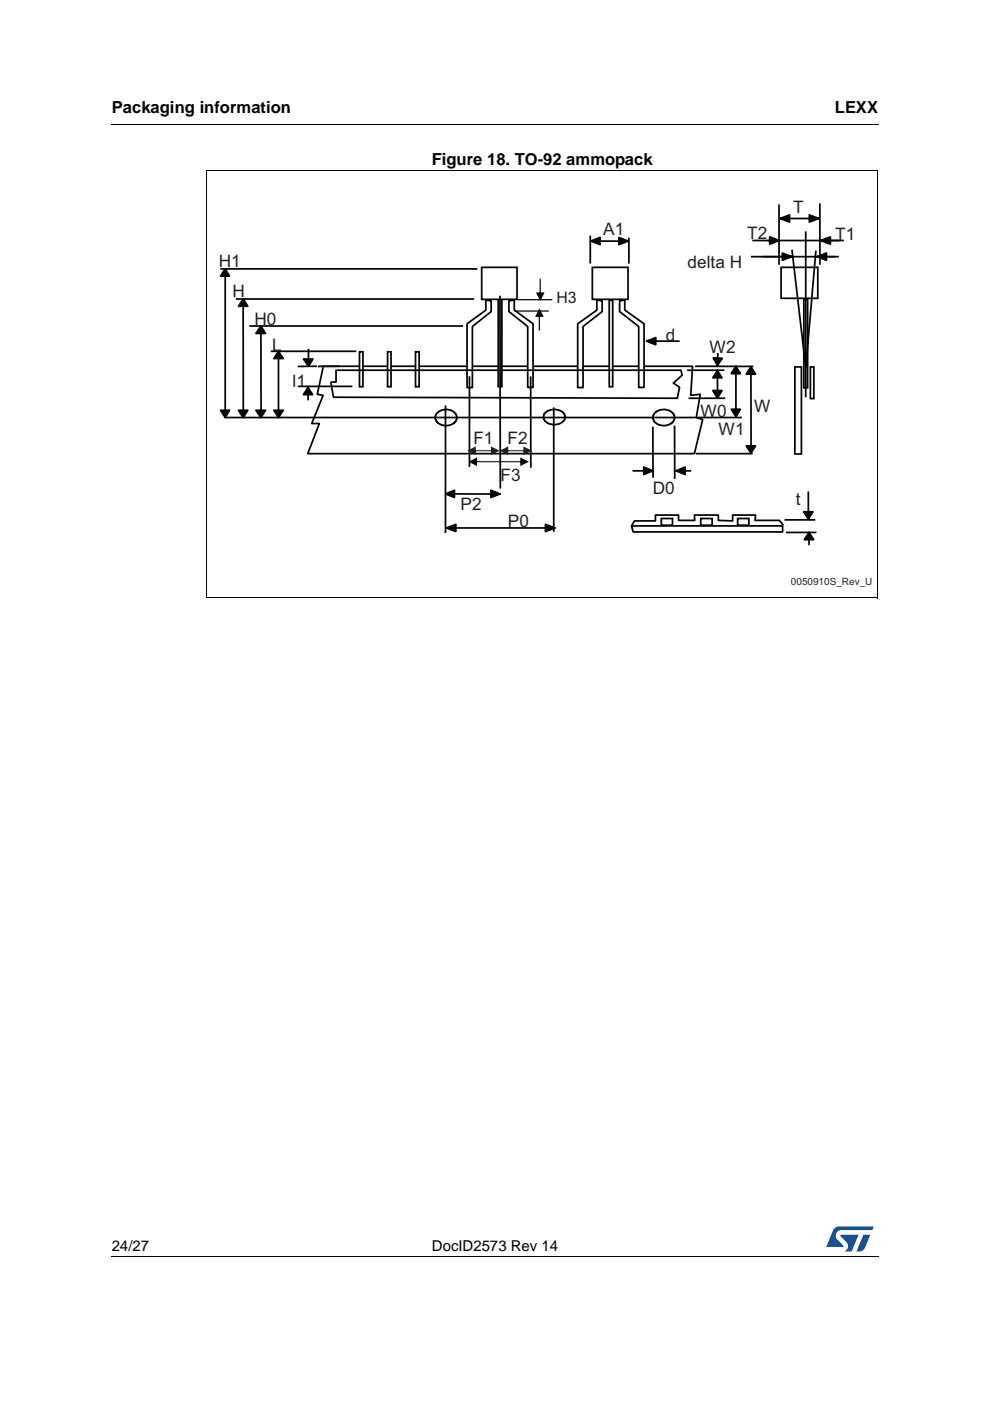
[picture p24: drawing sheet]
<svg xmlns="http://www.w3.org/2000/svg" width="210mm" height="297mm" viewBox="0 0 210 297" stroke-linecap="round" stroke-linejoin="round" font-family="sans-serif">
<defs><g id="words">
<g font-size="3.6" fill="#231f20">
<text x="168.2" y="45.2">T</text>
<text x="127.9" y="49.9">A1</text>
<text x="158.4" y="50.6">T2</text>
<text x="177" y="50.8">T1</text>
<text x="46.4" y="56.7">H1</text>
<text x="145.8" y="56.7">delta H</text>
<text x="49.3" y="63.1">H</text>
<text x="53.9" y="68.9">H0</text>
<text x="57.7" y="74.4">L</text>
<text x="141.2" y="72.2">d</text>
<text x="150.4" y="74.8">W2</text>
<text x="62" y="81.9">l1</text>
<text x="148.5" y="88.4">W0</text>
<text x="159.9" y="87.3">W</text>
<text x="100.4" y="94.1">F1</text>
<text x="107.6" y="94.1">F2</text>
<text x="152.3" y="92.2">W1</text>
<text x="106.1" y="101.9">F3</text>
<text x="138.4" y="104.6">D0</text>
<text x="168.7" y="107">t</text>
<text x="97.6" y="108.1">P2</text>
<text x="107.7" y="111.8">P0</text>
</g>
<g font-size="3.5">
<text x="23.7" y="23.9">Packaging information</text>
<text x="177" y="23.9">LEXX</text>
<text x="91.5" y="35">Figure 18. TO-92 ammopack</text>
</g>
<text font-size="3.4" fill="#231f20" x="118" y="64.2">H3</text>
<g font-size="3.2">
<text x="23.7" y="265.1">24/27</text>
<text x="91.6" y="265.1">DocID2573 Rev 14</text>
</g>
<text font-size="2.1" fill="#231f20" x="167.7" y="124">0050910S_Rev_U</text>
</g></defs>
<path d="M23.6 26.2l.1 .2zM23.6 266.3l.1 .1z" fill="#000"/>
<path d="M23.7 26.3h162.6M23.7 266.4h162.6" fill="none" stroke="#000" stroke-width=".21"/>
<path d="M175.2 260h10v5.3h-10z" fill="#fff"/>
<g fill="#19518a">
<path d="M176.9 260.5l1-.5 7.3 .1-.3 .7h-6.4a1.31 1.31 0 0 0-1.3 1.1 1.31 1.31 0 0 0 .8 1.4l.7 .7 .1 .3-3.6 .1z"/>
<path d="M183.1 261.8h1.4l-.6 1.6a2.16 2.16 0 0 1-1.3 1.9l-1-.1z"/>
<path d="M178.3 261.8l3.7 .1-1.4 3.3-1.5 .1a1.43 1.43 0 0 0 .6-1.7l-1.4-1.4z"/>
</g>
<path d="M43.7 36.1h142.5v89.2h-142.5z" fill="#fff"/>
<path d="M125.6 56.7h7.6v6.8h-7.6zM68.1 77.7h78.7l-.3 6.1 2-.2-.9 4.9 1.4 .5-1.8 7.2h-81.9l2.4-6.4h-1.6l2.4-6-1.2-.2 1.2-5.7M47.8 88.5h109.5M92.7 87.5l.8-.5 .8-.2 1.1 .1 .6 .3a1.37 1.37 0 0 1 .8 1.1l.1 .4-.4 .8-1 .6-.5 .1-1.3-.1-.9-.5a1.33 1.33 0 0 1-.1-2.1zM94.5 86v27M115.7 87.5l.6-.5 .9-.2 1.2 .1 1.1 .6 .4 .8-.1 .5-.3 .5-.9 .6-.6 .1-1.6-.1-.9-.6-.3-.6 .2-.9zM138.8 87.5l.9-.5 .7-.2h.7l1.1 .4a1.47 1.47 0 0 1 .8 1.1v.5l-.3 .7-1.1 .6-.4 .1-1.4-.1-.8-.5a1.46 1.46 0 0 1-.2-2.1z" fill="none" stroke="#050504" stroke-width=".37"/>
<path d="M129.2 63.7h.7v18.3h-.7z" fill="#fff"/>
<path d="M129.2 63.7h.7v18.3h-.7z" fill="none" stroke="#050504" stroke-width=".37"/>
<path d="M131.4 63.8l1.1-.2v2.1l4.1 2.9v13.5h-1.2v-12.9l-4-3.1z" fill-rule="evenodd" fill="#fff"/>
<path d="M131.4 63.8l1.1-.2v2.1l4.1 2.9v13.5h-1.2v-12.9l-4-3.1zM117.4 86.4v26.4M138.4 90.5l.1 10.8M143 90.2l.1 11.3" fill="none" stroke="#050504" stroke-width=".37"/>
<path d="M126.5 63.6l1.2 .2v2.3l-4.1 3.1v13h-1.1v-13.6l4-2.8z" fill-rule="evenodd" fill="#fff"/>
<path d="M102.1 56.7h7.5v6.8h-7.5zM126.5 63.6l1.2 .2v2.3l-4.1 3.1v13h-1.1v-13.6l4-2.8z" fill="none" stroke="#050504" stroke-width=".37"/>
<path d="M105.6 63.7h.8v18.3h-.8z" fill="#fff"/>
<path d="M105.6 63.7h.8v18.3h-.8z" fill="none" stroke="#050504" stroke-width=".37"/>
<path d="M107.9 63.8l1.1-.2v2.1l4 2.9v13.5h-1.1v-12.9l-4-3.1z" fill-rule="evenodd" fill="#fff"/>
<path d="M107.9 63.8l1.1-.2v2.1l4 2.9v13.5h-1.1v-12.9l-4-3.1z" fill="none" stroke="#050504" stroke-width=".37"/>
<path d="M103 63.6l1.1 .2v2.3l-3.9 3.1v13h-1.2v-13.6l4-2.8z" fill-rule="evenodd" fill="#fff"/>
<path d="M99.5 79.8v19.2M103 63.6l1.1 .2v2.3l-3.9 3.1v13h-1.2v-13.6l4-2.8zM106 62.7l.1 40.9M112.5 79.8v19.4" fill="none" stroke="#050504" stroke-width=".37"/>
<path d="M88.1 74.6h.8v7.4h-.8z" fill="#fff"/>
<path d="M88.1 74.6h.8v7.4h-.8z" fill="none" stroke="#050504" stroke-width=".37"/>
<path d="M82.2 74.6h.7v7.4h-.7z" fill="#fff"/>
<path d="M82.2 74.6h.7v7.4h-.7z" fill="none" stroke="#050504" stroke-width=".37"/>
<path d="M76.2 74.6h.7v7.4h-.7z" fill="#fff"/>
<path d="M46.7 57h54.5M125.2 49.9v6M50 63.4h50.5M52.9 69.1h45.3M57.4 74.5h18.1M72 77.7h-4.6M76.2 74.6h.8v7.4h-.8zM137.1 72.3h7M63.1 81.9h11.6" fill="none" stroke="#050504" stroke-width=".37"/>
<path d="M137.1 72.3l1.9-.7v.7z" fill="#050504"/>
<path d="M137.1 72.3l1.9-.7v.7z" fill="none" stroke="#050504" stroke-width=".37"/>
<path d="M137.1 72.3h1.9v.8z" fill="#050504"/>
<path d="M125.3 51.1h7.9M133.3 50.4v5.5M137.1 72.3h1.9v.8zM145.7 78.5h7.9M147.4 77.7h12.3M146 84.4h7.8M147.5 96.2h12.1" fill="none" stroke="#050504" stroke-width=".37"/>
<path d="M125.3 51.1l1.9-.8v.8z" fill="#050504"/>
<path d="M125.3 51.1l1.9-.8v.8z" fill="none" stroke="#050504" stroke-width=".37"/>
<path d="M125.3 51.1h1.9v.8z" fill="#050504"/>
<path d="M125.3 51.1h1.9v.8z" fill="none" stroke="#050504" stroke-width=".37"/>
<path d="M131.2 50.3l2 .8h-2z" fill="#050504"/>
<path d="M131.2 50.3l2 .8h-2z" fill="none" stroke="#050504" stroke-width=".37"/>
<path d="M131.2 51.1h2l-2 .8z" fill="#050504"/>
<path d="M131.2 51.1h2l-2 .8zM152.1 78.6v5.8" fill="none" stroke="#050504" stroke-width=".37"/>
<path d="M152.1 78.6l1 1.5h-1z" fill="#050504"/>
<path d="M152.1 78.6l1 1.5h-1z" fill="none" stroke="#050504" stroke-width=".37"/>
<path d="M152.1 78.6v1.5h-1z" fill="#050504"/>
<path d="M152.1 78.6v1.5h-1z" fill="none" stroke="#050504" stroke-width=".37"/>
<path d="M152.1 82.8h1l-1 1.6z" fill="#050504"/>
<path d="M152.1 82.8h1l-1 1.6z" fill="none" stroke="#050504" stroke-width=".37"/>
<path d="M151.1 82.8h1v1.6z" fill="#050504"/>
<path d="M156 77.7v10.6M151.1 82.8h1v1.6z" fill="none" stroke="#050504" stroke-width=".37"/>
<path d="M156 77.7l1 1.5h-1z" fill="#050504"/>
<path d="M156 77.7l1 1.5h-1z" fill="none" stroke="#050504" stroke-width=".37"/>
<path d="M156 77.7v1.5h-1z" fill="#050504"/>
<path d="M156 77.7v1.5h-1z" fill="none" stroke="#050504" stroke-width=".37"/>
<path d="M156 86.8h1l-1 1.5z" fill="#050504"/>
<path d="M156 86.8h1l-1 1.5z" fill="none" stroke="#050504" stroke-width=".37"/>
<path d="M155 86.8h1v1.5z" fill="#050504"/>
<path d="M159.2 77.8v18.3M155 86.8h1v1.5z" fill="none" stroke="#050504" stroke-width=".37"/>
<path d="M159.2 77.8l1 1.5h-1z" fill="#050504"/>
<path d="M159.2 77.8l1 1.5h-1z" fill="none" stroke="#050504" stroke-width=".37"/>
<path d="M159.2 77.8v1.5h-1z" fill="#050504"/>
<path d="M159.2 77.8v1.5h-1z" fill="none" stroke="#050504" stroke-width=".37"/>
<path d="M159.2 94.5h1l-1 1.6z" fill="#050504"/>
<path d="M159.2 94.5h1l-1 1.6z" fill="none" stroke="#050504" stroke-width=".37"/>
<path d="M158.2 94.5h1v1.6z" fill="#050504"/>
<path d="M152.2 74.8l-.1 2.6M158.2 94.5h1v1.6z" fill="none" stroke="#050504" stroke-width=".37"/>
<path d="M152.2 75.9l.9 .1-1 1.4z" fill="#050504"/>
<path d="M152.2 75.9l.9 .1-1 1.4z" fill="none" stroke="#050504" stroke-width=".37"/>
<path d="M151.2 75.9h1l-.1 1.5z" fill="#050504"/>
<path d="M151.2 75.9h1l-.1 1.5zM143.3 99.8h3.2" fill="none" stroke="#050504" stroke-width=".37"/>
<path d="M143.3 99.8l1.9-.8v.8z" fill="#050504"/>
<path d="M143.3 99.8l2-.8v.8z" fill="none" stroke="#050504" stroke-width=".37"/>
<path d="M143.3 99.8h1.9v.8z" fill="#050504"/>
<path d="M134.1 99.8h4.3M143.3 99.8h2v.8z" fill="none" stroke="#050504" stroke-width=".37"/>
<path d="M136.5 99.8h1.9l-1.9 .8z" fill="#050504"/>
<path d="M136.5 99.8h1.9l-1.9 .8z" fill="none" stroke="#050504" stroke-width=".37"/>
<path d="M136.5 99l1.9 .8h-1.9z" fill="#050504"/>
<path d="M136.5 99l1.9 .8h-1.9zM94.5 104.7l11.5 .1" fill="none" stroke="#050504" stroke-width=".37"/>
<path d="M94.5 104.7l1.9-.7v.7z" fill="#050504"/>
<path d="M94.5 104.7l1.9-.7v.7z" fill="none" stroke="#050504" stroke-width=".37"/>
<path d="M94.5 104.7h1.9v.8z" fill="#050504"/>
<path d="M94.5 104.7h1.9v.8z" fill="none" stroke="#050504" stroke-width=".37"/>
<path d="M104.1 104l1.9 .7h-1.9z" fill="#050504"/>
<path d="M104.1 104l1.9 .7h-1.9z" fill="none" stroke="#050504" stroke-width=".37"/>
<path d="M104.1 104.7h1.9l-1.9 .8z" fill="#050504"/>
<path d="M94.7 111.9h23M104.1 104.7h1.9l-1.9 .8z" fill="none" stroke="#050504" stroke-width=".37"/>
<path d="M94.7 111.9l1.9-.7v.7z" fill="#050504"/>
<path d="M94.7 111.9l1.9-.7v.7z" fill="none" stroke="#050504" stroke-width=".37"/>
<path d="M94.7 111.9h1.9v.8z" fill="#050504"/>
<path d="M94.7 111.9h1.9v.8z" fill="none" stroke="#050504" stroke-width=".37"/>
<path d="M115.6 111.2l2.1 .7h-2.1z" fill="#050504"/>
<path d="M115.7 111.2l2 .7h-2z" fill="none" stroke="#050504" stroke-width=".37"/>
<path d="M115.6 111.9h2.1l-2.1 .8z" fill="#050504"/>
<path d="M47.8 57v31.5M115.7 111.9h2l-2 .8z" fill="none" stroke="#050504" stroke-width=".37"/>
<path d="M47.8 57l.9 1.5h-.9z" fill="#050504"/>
<path d="M47.8 57l.9 1.5h-.9z" fill="none" stroke="#050504" stroke-width=".37"/>
<path d="M47.8 57v1.5h-1z" fill="#050504"/>
<path d="M47.8 57v1.5h-1z" fill="none" stroke="#050504" stroke-width=".37"/>
<path d="M47.8 87h.9l-.9 1.5z" fill="#050504"/>
<path d="M47.8 87h.9l-.9 1.5z" fill="none" stroke="#050504" stroke-width=".37"/>
<path d="M46.8 87h1v1.5z" fill="#050504"/>
<path d="M51.6 63.4v25.1M46.8 87h1v1.5z" fill="none" stroke="#050504" stroke-width=".37"/>
<path d="M51.6 63.4l.9 1.5h-.9z" fill="#050504"/>
<path d="M51.6 63.4l.9 1.5h-.9z" fill="none" stroke="#050504" stroke-width=".37"/>
<path d="M51.6 63.4v1.5h-1z" fill="#050504"/>
<path d="M51.6 63.4v1.5h-1z" fill="none" stroke="#050504" stroke-width=".37"/>
<path d="M51.6 87h.9l-.9 1.5z" fill="#050504"/>
<path d="M51.6 87h.9l-.9 1.5z" fill="none" stroke="#050504" stroke-width=".37"/>
<path d="M50.6 87h1v1.5z" fill="#050504"/>
<path d="M55.3 69.1l.1 19.4M50.6 87h1v1.5z" fill="none" stroke="#050504" stroke-width=".37"/>
<path d="M55.3 69.1l1 1.6h-1z" fill="#050504"/>
<path d="M55.3 69.1l1 1.6h-1z" fill="none" stroke="#050504" stroke-width=".37"/>
<path d="M55.3 69.1v1.6h-1z" fill="#050504"/>
<path d="M55.3 69.1v1.6h-1z" fill="none" stroke="#050504" stroke-width=".37"/>
<path d="M55.3 87h1l-1 1.5z" fill="#050504"/>
<path d="M55.3 87h1l-1 1.5z" fill="none" stroke="#050504" stroke-width=".37"/>
<path d="M54.3 87h1v1.5z" fill="#050504"/>
<path d="M59 74.5v14M54.3 87h1v1.5z" fill="none" stroke="#050504" stroke-width=".37"/>
<path d="M59 74.5l1.1 1.5h-1.1z" fill="#050504"/>
<path d="M59 74.5l1.1 1.5h-1.1z" fill="none" stroke="#050504" stroke-width=".37"/>
<path d="M59 74.5v1.5h-.9z" fill="#050504"/>
<path d="M59 74.5v1.5h-.9z" fill="none" stroke="#050504" stroke-width=".37"/>
<path d="M59 87h1.1l-1.1 1.5z" fill="#050504"/>
<path d="M59 87h1.1l-1.1 1.5z" fill="none" stroke="#050504" stroke-width=".37"/>
<path d="M58.1 87h.9v1.5z" fill="#050504"/>
<path d="M65.4 74v3.7M67.2 77.7h-4.1M58.1 87h.9v1.5z" fill="none" stroke="#050504" stroke-width=".37"/>
<path d="M65.4 76.1h1l-1 1.6z" fill="#050504"/>
<path d="M65.4 76.1h1l-1 1.6z" fill="none" stroke="#050504" stroke-width=".37"/>
<path d="M64.3 76.1h1.1v1.6z" fill="#050504"/>
<path d="M64.3 76.1h1.1v1.6zM65.3 82.1v2.8" fill="none" stroke="#050504" stroke-width=".37"/>
<path d="M65.3 82.1l1 1.6h-1z" fill="#050504"/>
<path d="M65.3 82.1l1 1.6h-1z" fill="none" stroke="#050504" stroke-width=".37"/>
<path d="M65.3 82.1v1.6h-1z" fill="#050504"/>
<path d="M65.3 82.1v1.6h-1z" fill="none" stroke="#050504" stroke-width=".37"/>
<path d="M168.6 77.8h1.3v18.5h-1.3z" fill="#fff"/>
<path d="M168.5 77.8h1.4v18.5h-1.4z" fill="none" stroke="#050504" stroke-width=".37"/>
<path d="M171.8 77.8h.7v6.7h-.7z" fill="#fff"/>
<path d="M171.8 77.8h.8v6.7h-.8z" fill="none" stroke="#050504" stroke-width=".37"/>
<path d="M170.4 63.5h.8v18.7h-.8z" fill="#fff"/>
<path d="M170.4 63.5h.8v18.7h-.8z" fill="none" stroke="#050504" stroke-width=".37"/>
<path d="M165.6 56.7h7.8v6.6h-7.8z" fill="#fff"/>
<path d="M159.2 54.4h18.7M162.7 51h16.2M165.2 43.3v12.8M165.4 46.3h8.2M165.6 56.7h7.8v6.5h-7.8zM167.9 52.9l2.9 25M170.8 49.1v35.1M173 53.1l-2.2 25M173.8 43.1v13" fill="none" stroke="#050504" stroke-width=".37"/>
<path d="M165.4 46.3l2-.7v.7z" fill="#050504"/>
<path d="M165.4 46.3l2-.7v.7z" fill="none" stroke="#050504" stroke-width=".37"/>
<path d="M165.4 46.3h2v.8z" fill="#050504"/>
<path d="M165.4 46.3h2v.8z" fill="none" stroke="#050504" stroke-width=".37"/>
<path d="M171.6 45.6l2 .7h-2z" fill="#050504"/>
<path d="M171.6 45.6l2 .7h-2z" fill="none" stroke="#050504" stroke-width=".37"/>
<path d="M171.6 46.3h2l-2 .8z" fill="#050504"/>
<path d="M171.6 46.3h2l-2 .8zM174 51h3.9" fill="none" stroke="#050504" stroke-width=".37"/>
<path d="M174 51h2.1v.8z" fill="#050504"/>
<path d="M174 51h2.1v.8z" fill="none" stroke="#050504" stroke-width=".37"/>
<path d="M174 51l2.1-.8v.8z" fill="#050504"/>
<path d="M159.5 51h5.7M174 51l2.1-.8v.8z" fill="none" stroke="#050504" stroke-width=".37"/>
<path d="M163.2 50.2l2 .8h-2z" fill="#050504"/>
<path d="M163.2 50.2l2 .8h-2z" fill="none" stroke="#050504" stroke-width=".37"/>
<path d="M163.2 51h2l-2 .8z" fill="#050504"/>
<path d="M161.7 54.4h6.2M163.2 51h2l-2 .8z" fill="none" stroke="#050504" stroke-width=".37"/>
<path d="M165.9 54.4h2l-2 .8z" fill="#050504"/>
<path d="M165.9 54.4h2l-2 .8z" fill="none" stroke="#050504" stroke-width=".37"/>
<path d="M165.9 53.7l2 .7h-2z" fill="#050504"/>
<path d="M165.9 53.7l2 .7h-2zM173.2 54.4h3.8" fill="none" stroke="#050504" stroke-width=".37"/>
<path d="M173.2 54.4l2-.7v.7z" fill="#050504"/>
<path d="M173.2 54.4l2-.7v.7z" fill="none" stroke="#050504" stroke-width=".37"/>
<path d="M173.2 54.4h2v.8z" fill="#050504"/>
<path d="M173.2 54.4h2v.8z" fill="none" stroke="#050504" stroke-width=".37"/>
<path d="M133.9 111.5h32v1.3h-31.7z" fill-rule="evenodd" fill="#fff"/>
<path d="M133.9 111.5h32v1.3h-31.6z" fill="none" stroke="#050504" stroke-width=".37"/>
<path d="M156.4 109.9h2.4v1.5h-2.4z" fill="#fff"/>
<path d="M156.4 109.9h2.4v1.5h-2.4z" fill="none" stroke="#050504" stroke-width=".37"/>
<path d="M148.6 109.9h2.4v1.5h-2.4z" fill="#fff"/>
<path d="M148.6 109.9h2.4v1.5h-2.4z" fill="none" stroke="#050504" stroke-width=".37"/>
<path d="M140.2 109.9h2.4v1.5h-2.4z" fill="#fff"/>
<path d="M140.2 109.9h2.4v1.5h-2.4zM166.1 111.4l-.9-1.1h-5.1l.1-1.1h-4.9v1.2l-3-.1v-1.1h-5.1l.1 1.1h-3.4v-1.1h-4.9v1.2h-4.5l-.5 1M166.3 110.2h6.5M166.6 112.9h6.5M171.4 104.2v5.9" fill="none" stroke="#050504" stroke-width=".37"/>
<path d="M171.4 108.5h1l-1 1.6z" fill="#050504"/>
<path d="M171.4 108.5h1l-1 1.6z" fill="none" stroke="#050504" stroke-width=".37"/>
<path d="M170.4 108.5h1v1.6z" fill="#050504"/>
<path d="M170.4 108.5h1v1.6zM171.5 112.9v2.7" fill="none" stroke="#050504" stroke-width=".37"/>
<path d="M171.5 112.9v1.5h-1z" fill="#050504"/>
<path d="M171.5 112.9v1.5h-1z" fill="none" stroke="#050504" stroke-width=".37"/>
<path d="M171.5 112.9l1 1.5h-1z" fill="#050504"/>
<path d="M71.2 78.5h73.2l.2 1.1-1.8 1.6 1.3 .9-.5 2.3-72.9-.2-.5-3.2h1zM171.5 112.9l1 1.5h-1z" fill="none" stroke="#050504" stroke-width=".37"/>
<path d="M109.1 65.9h7.2M109.8 63.5h7.2" fill="none" stroke="#050504" stroke-width=".26"/>
<g fill="#050504">
<path d="M114.4 59.1l.3 .1-.1 3.2-.2-.1zM113.6 62h1.9l-.9 1.8z"/>
<path d="M114.3 66.8l.2 .1-.1 3.2-.2-.1zM114.4 65.4l.9 1.8h-1.8z"/>
<path d="M100.8 97.8h9.9l.1 .1-.2 .1h-9.8zM99.3 97.9l1.8-.9v1.8zM110.3 97l1.8 .9-1.8 .9z"/>
</g>
<g fill="#231f20">
<path d="M107.4 95.5h3.9l.1 .1-.1 .1h-3.9zM105.9 95.6l1.9-1v1.9zM111 94.6l1.8 1-1.8 .9z"/>
<path d="M100.5 95.5h3.9l.1 .1-.1 .1h-3.8zM99.1 95.6l1.8-1v1.9zM104.1 94.6l1.8 1-1.8 .9z"/>
</g>
<path d="M43.8 36.2v90.5M43.8 36.2h142.4M186.1 36.2v90.6M43.7 126.7h142.4" fill="none" stroke="#000" stroke-width=".21"/>
<use href="#words"/>
</svg>
